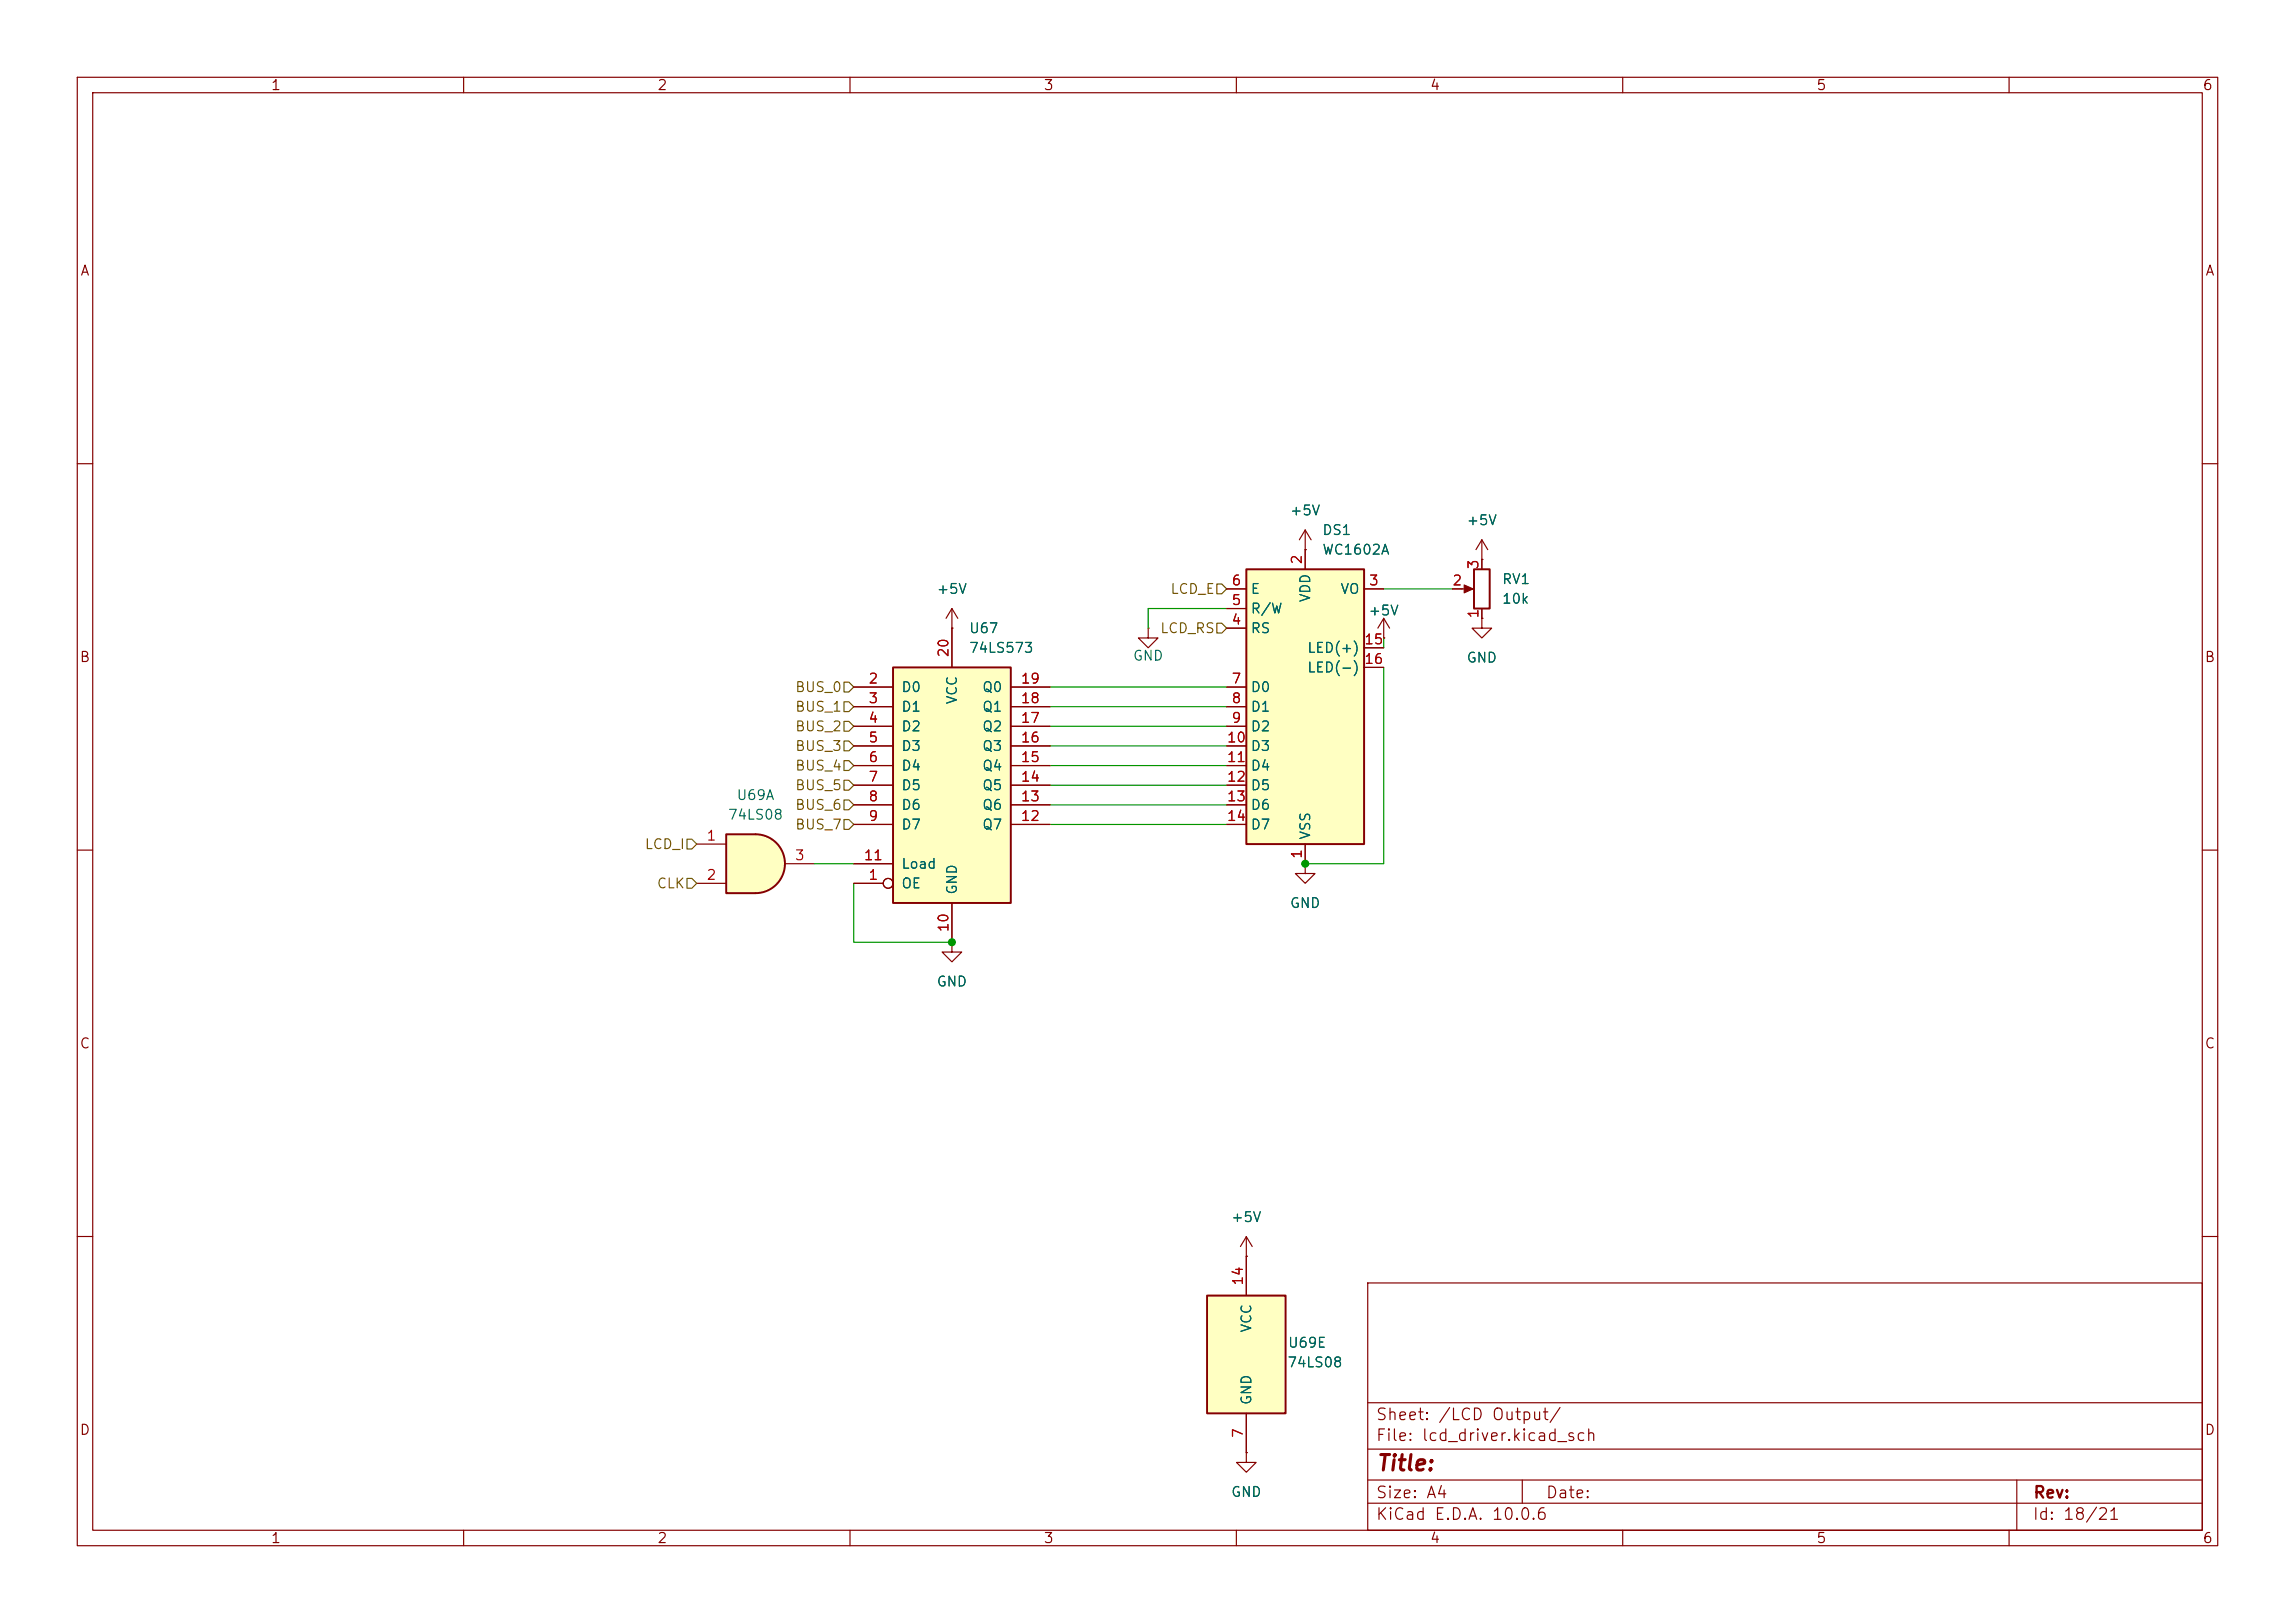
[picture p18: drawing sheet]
<svg xmlns="http://www.w3.org/2000/svg" width="297mm" height="210mm" viewBox="0 0 297 210" stroke-linecap="round" stroke-linejoin="round" font-family="sans-serif">
<defs><g id="words">
<text font-size="2" fill="#840000" x="178" y="190.8">Title:</text>
<g font-size="1.5" fill="#840000">
<text x="178" y="184.1">Sheet: /LCD Output/</text>
<text x="178" y="186.8">File: lcd_driver.kicad_sch</text>
<text x="178" y="197">KiCad E.D.A. 10.0.6</text>
<text x="178" y="194.2">Size: A4</text>
<text x="200" y="194.2">Date:</text>
<text x="263" y="197">Id: 18/21</text>
<text x="263" y="194.2">Rev:</text>
</g>
<g font-size="1.3" fill="#840000">
<text x="35" y="12">1</text>
<text x="85" y="12">2</text>
<text x="135" y="12">3</text>
<text x="185" y="12">4</text>
<text x="235" y="12">5</text>
<text x="285" y="12">6</text>
<text x="10.3" y="36">A</text>
<text x="285.3" y="36">A</text>
<text x="10.2" y="86">B</text>
<text x="285.2" y="86">B</text>
<text x="10.2" y="136">C</text>
<text x="285.2" y="136">C</text>
<text x="10.2" y="186">D</text>
<text x="285.2" y="186">D</text>
<text x="35" y="200">1</text>
<text x="85" y="200">2</text>
<text x="135" y="200">3</text>
<text x="185" y="200">4</text>
<text x="235" y="200">5</text>
<text x="285" y="200">6</text>
</g>
<g font-size="1.3" fill="#006464">
<text x="166.8" y="67">+5V</text>
<text x="171" y="69.5">DS1</text>
<text x="189.7" y="68.3">+5V</text>
<text x="121.1" y="77.2">+5V</text>
<text x="161.8" y="77.2">E</text>
<text x="171" y="72.1">WC1602A</text>
<text x="173.4" y="77.2">VO</text>
<text x="194.3" y="75.9">RV1</text>
<text x="125.3" y="82.2">U67</text>
<text x="161.8" y="82.2">RS</text>
<text x="161.8" y="79.7">R/W</text>
<text x="169.9" y="78" transform="rotate(-90 169.9 78)">VDD</text>
<text x="177" y="80">+5V</text>
<text x="194.3" y="78.4">10k</text>
<text x="116.6" y="89.9">D0</text>
<text x="125.3" y="84.8">74LS573</text>
<text x="127" y="89.9">Q0</text>
<text x="146.5" y="85.8">GND</text>
<text x="161.8" y="89.9">D0</text>
<text x="169.1" y="84.8">LED(+)</text>
<text x="169.1" y="87.3">LED(-)</text>
<text x="189.7" y="86.1">GND</text>
<text x="116.6" y="92.4">D1</text>
<text x="116.6" y="94.9">D2</text>
<text x="124.2" y="91.2" transform="rotate(-90 124.2 91.2)">VCC</text>
<text x="127" y="94.9">Q2</text>
<text x="127" y="92.4">Q1</text>
<text x="161.8" y="92.4">D1</text>
<text x="161.8" y="94.9">D2</text>
<text x="116.6" y="97.5">D3</text>
<text x="116.6" y="100">D4</text>
<text x="127" y="100">Q4</text>
<text x="127" y="97.5">Q3</text>
<text x="161.8" y="97.5">D3</text>
<text x="161.8" y="100">D4</text>
<text x="94.1" y="106.4">74LS08</text>
<text x="95.2" y="103.8">U69A</text>
<text x="116.6" y="102.6">D5</text>
<text x="116.6" y="105.1">D6</text>
<text x="116.6" y="107.6">D7</text>
<text x="127" y="107.6">Q7</text>
<text x="127" y="105.1">Q6</text>
<text x="127" y="102.6">Q5</text>
<text x="161.8" y="102.6">D5</text>
<text x="161.8" y="105.1">D6</text>
<text x="161.8" y="107.6">D7</text>
<text x="116.6" y="112.7">Load</text>
<text x="169.9" y="108.7" transform="rotate(-90 169.9 108.7)">VSS</text>
<text x="116.6" y="115.3">OE</text>
<text x="124.2" y="115.9" transform="rotate(-90 124.2 115.9)">GND</text>
<text x="166.8" y="117.8">GND</text>
<text x="121.1" y="128">GND</text>
<text x="159.2" y="158.4">+5V</text>
<text x="162.3" y="172.5" transform="rotate(-90 162.3 172.5)">VCC</text>
<text x="166.5" y="177.2">74LS08</text>
<text x="166.6" y="174.7">U69E</text>
<text x="162.3" y="181.9" transform="rotate(-90 162.3 181.9)">GND</text>
<text x="159.2" y="194">GND</text>
</g>
<g font-size="1.3" fill="#725600">
<text x="151.4" y="77.2">LCD_E</text>
<text x="150" y="82.2">LCD_RS</text>
<text x="102.8" y="89.9">BUS_0</text>
<text x="102.8" y="94.9">BUS_2</text>
<text x="102.8" y="92.4">BUS_1</text>
<text x="102.8" y="100">BUS_4</text>
<text x="102.8" y="97.5">BUS_3</text>
<text x="102.8" y="105.1">BUS_6</text>
<text x="102.8" y="107.6">BUS_7</text>
<text x="102.8" y="102.6">BUS_5</text>
<text x="83.3" y="110.2">LCD_I</text>
<text x="84.9" y="115.3">CLK</text>
</g>
<g font-size="1.3" fill="#a90000">
<text x="159.3" y="76.1">6</text>
<text x="168.8" y="73.1" transform="rotate(-90 168.8 73.1)">2</text>
<text x="177.1" y="76.1">3</text>
<text x="187.9" y="76.1">2</text>
<text x="191.6" y="73.8" transform="rotate(-90 191.6 73.8)">3</text>
<text x="159.3" y="81.1">4</text>
<text x="159.3" y="78.6">5</text>
<text x="176.5" y="83.7">15</text>
<text x="191.6" y="80.1" transform="rotate(-90 191.6 80.1)">1</text>
<text x="112.3" y="88.8">2</text>
<text x="123.1" y="85.2" transform="rotate(-90 123.1 85.2)">20</text>
<text x="132" y="88.8">19</text>
<text x="159.3" y="88.8">7</text>
<text x="176.5" y="86.2">16</text>
<text x="112.3" y="91.3">3</text>
<text x="112.3" y="93.8">4</text>
<text x="132" y="93.8">17</text>
<text x="132" y="91.3">18</text>
<text x="159.3" y="91.3">8</text>
<text x="159.3" y="93.8">9</text>
<text x="112.3" y="96.4">5</text>
<text x="112.3" y="98.9">6</text>
<text x="112.3" y="101.5">7</text>
<text x="132" y="101.5">14</text>
<text x="132" y="98.9">15</text>
<text x="132" y="96.4">16</text>
<text x="158.7" y="96.4">10</text>
<text x="158.7" y="98.9">11</text>
<text x="158.7" y="101.5">12</text>
<text x="112.3" y="104">8</text>
<text x="112.3" y="106.5">9</text>
<text x="132" y="106.5">12</text>
<text x="132" y="104">13</text>
<text x="158.7" y="104">13</text>
<text x="158.7" y="106.5">14</text>
<text x="91.3" y="109.1">1</text>
<text x="102.8" y="111.6">3</text>
<text x="111.7" y="111.6">11</text>
<text x="168.8" y="111.2" transform="rotate(-90 168.8 111.2)">1</text>
<text x="91.3" y="114.2">2</text>
<text x="112.3" y="114.2">1</text>
<text x="123.1" y="120.7" transform="rotate(-90 123.1 120.7)">10</text>
<text x="161.2" y="166.4" transform="rotate(-90 161.2 166.4)">14</text>
<text x="161.2" y="186.2" transform="rotate(-90 161.2 186.2)">7</text>
</g>
</g></defs>
<g fill="none" stroke="#840000" stroke-width=".15">
<path d="M10 10h277v190h-277zM12 12h273v186h-273zM60 10v2M110 10v2M160 10v2M210 10v2M260 10v2M10 60h2M285 60h2M179.1 82.6h.1M179.1 80l-.8 1.3M179.1 80l.7 1.3"/>
<path d="M179.1 80v2.6M10 110h2M285 110h2M10 160h2M177 166h108v32h-108zM285 160h2M60 198v2M110 198v2M160 198v2M177 194.5h108M177 191.5h108M177 187.5h108"/>
<path d="M177 181.5h108M197 191.5v3M210 198v2M260 198v2M261 191.5v6.5"/>
</g>
<path d="M115.6 86.4h15.2v30.4h-15.2z" fill="#ffffc2"/>
<path d="M115.6 86.4h15.2v30.4h-15.2z" fill="none" stroke="#840000" stroke-width=".25"/>
<g fill="none" stroke="#840000" stroke-width=".15">
<path d="M123.2 78.7v7.7M123.2 78.7l-.8 1.3M123.2 78.7l.8 1.3M110.5 88.9h5.1M110.5 91.4h5.1M110.5 94h5.1M110.5 96.5h5.1M110.5 99.1h5.1M123.2 81.3h.1M130.8 88.9h5.1M130.8 91.4h5.1M130.8 94h5.1"/>
<path d="M130.8 96.5h5.1M130.8 99.1h5.1M110.5 114.3h3.8M110.5 101.6h5.1M110.5 104.1h5.1M110.5 106.7h5.1M110.5 111.8h5.1M123.2 116.8v5.1M130.8 101.6h5.1M130.8 104.1h5.1M130.8 106.7h5.1M123.2 121.9v1.3h1.3l-1.3 1.3-1.3-1.3h1.3"/>
<path d="M123.2 121.9h.1"/>
<circle cx="114.9" cy="114.3" r=".63"/>
</g>
<path d="M97.8 108a3.8 3.8 0 0 1 3.8 3.8 3.8 3.8 0 0 1-3.8 3.8z" fill="#ffffc2" stroke="#ffffc2" stroke-width=".13"/>
<path d="M94 108h3.8v7.6h-3.8z" fill="#ffffc2"/>
<path d="M94 108h3.8a3.8 3.8 0 0 1 3.8 3.8 3.8 3.8 0 0 1-3.8 3.8h-3.8z" fill="none" stroke="#840000" stroke-width=".25"/>
<path d="M168.9 71.1h.1M168.9 68.6l-.8 1.3M168.9 68.6l.8 1.3M168.9 68.6v2.5M90.2 109.2h3.8M90.2 114.3h3.8M101.6 111.8h3.8" fill="none" stroke="#840000" stroke-width=".15"/>
<path d="M161.3 73.7h15.2v35.5h-15.2z" fill="#ffffc2"/>
<path d="M161.3 73.7h15.2v35.5h-15.2z" fill="none" stroke="#840000" stroke-width=".25"/>
<g fill="none" stroke="#840000" stroke-width=".15">
<path d="M158.7 76.2h2.6M158.7 78.7h2.6M168.9 71.1v2.6M176.5 76.2h2.6M148.6 81.3v1.3h1.3l-1.3 1.2-1.3-1.2h1.3M148.6 81.3h.1M158.7 81.3h2.6M158.7 88.9h2.6M158.7 91.4h2.6M158.7 94h2.6M158.7 96.5h2.6M158.7 99.1h2.6"/>
<path d="M176.5 83.8h2.6M176.5 86.4h2.6M191.8 80v1.3h1.2l-1.2 1.3-1.3-1.3h1.3M191.8 80h.1M158.7 101.6h2.6M158.7 104.1h2.6M158.7 106.7h2.6M168.9 111.8v1.2h1.3l-1.3 1.3-1.3-1.3h1.3M168.9 111.8h.1M168.9 109.2v2.6M161.3 162.6h.1M161.3 160l-.8 1.3"/>
<path d="M161.3 160l.8 1.3M161.3 160v2.6M161.3 188v1.2h1.3l-1.3 1.3-1.3-1.3h1.3M161.3 188h.1"/>
</g>
<path d="M156.2 167.6h10.2v15.3h-10.2z" fill="#ffffc2"/>
<path d="M190.8 73.7h2v5h-2zM156.2 167.6h10.2v15.3h-10.2z" fill="none" stroke="#840000" stroke-width=".25"/>
<g fill="none" stroke="#840000" stroke-width=".15">
<path d="M158.7 76.2h2.6M158.7 78.7h2.6M168.9 71.1h.1M168.9 71.1v2.6M176.5 76.2h2.6M188 76.2h2.2M191.8 72.4h.1M191.8 69.9l-.8 1.2M191.8 69.9l.7 1.2M191.8 69.9v3.8M191.8 78.7v1.3M110.5 88.9h5.1"/>
<path d="M110.5 91.4h5.1M110.5 94h5.1M110.5 96.5h5.1M110.5 99.1h5.1M123.2 81.3h.1M123.2 81.3v5.1M130.8 88.9h5.1M130.8 91.4h5.1M130.8 94h5.1M130.8 96.5h5.1M130.8 99.1h5.1M158.7 81.3h2.6"/>
<path d="M158.7 88.9h2.6M158.7 91.4h2.6M158.7 94h2.6M158.7 96.5h2.6M158.7 99.1h2.6M176.5 83.8h2.6M176.5 86.4h2.6M179.1 82.6h.1M191.8 80h.1M110.5 101.6h5.1M110.5 104.1h5.1M110.5 106.7h5.1"/>
<path d="M110.5 114.3h3.8M110.5 111.8h5.1M123.2 116.8v5.1M130.8 101.6h5.1M130.8 104.1h5.1M130.8 106.7h5.1M158.7 101.6h2.6M158.7 104.1h2.6M158.7 106.7h2.6M168.9 111.8h.1M168.9 109.2v2.6M123.2 121.9h.1"/>
<path d="M161.3 162.6h.1M161.3 162.6v5M161.3 188h.1M161.3 182.9v5.1"/>
<circle cx="114.9" cy="114.3" r=".63"/>
</g>
<path d="M189.5 75.7l1.1 .5-1.1 .5z" fill="#840000" stroke="#840000" stroke-width=".15"/>
<path d="M157.5 75.6h.6l.6 .6-.6 .6h-.6zM109.2 93.3h.7l.6 .7-.6 .6h-.7zM109.2 88.3h.7l.6 .6-.6 .6h-.7zM109.2 98.4h.7l.6 .7-.6 .6h-.7zM109.2 95.9h.7l.6 .6-.6 .7h-.7zM109.2 90.8h.7l.6 .6-.6 .7h-.7zM157.5 80.6h.6l.6 .7-.6 .6h-.6zM88.9 113.7h.6l.7 .6-.7 .6h-.6zM88.9 108.6h.6l.7 .6-.7 .7h-.6zM109.2 103.5h.7l.6 .6-.6 .7h-.7zM109.2 106h.7l.6 .7-.6 .6h-.7zM109.2 101h.7l.6 .6-.6 .6h-.7z" fill="none" stroke="#725600" stroke-width=".15"/>
<g fill="none" stroke="#009600" stroke-width=".15">
<path d="M158.7 78.7h-10.1v2.6M179.1 76.2h8.9M135.9 99.1h22.8M135.9 88.9h22.8M135.9 96.5h22.8M135.9 94h22.8M135.9 91.4h22.8M179.1 86.4v25.4h-10.2M179.1 82.6v1.2M105.4 111.8h5.1M110.5 114.3v7.6h12.7M135.9 106.7h22.8"/>
<path d="M135.9 101.6h22.8M135.9 104.1h22.8"/>
</g>
<g fill="#009600" stroke="#009600" stroke-width=".13">
<circle cx="168.9" cy="111.8" r=".46"/>
<circle cx="123.2" cy="121.9" r=".46"/>
</g>
<use href="#words"/>
</svg>
